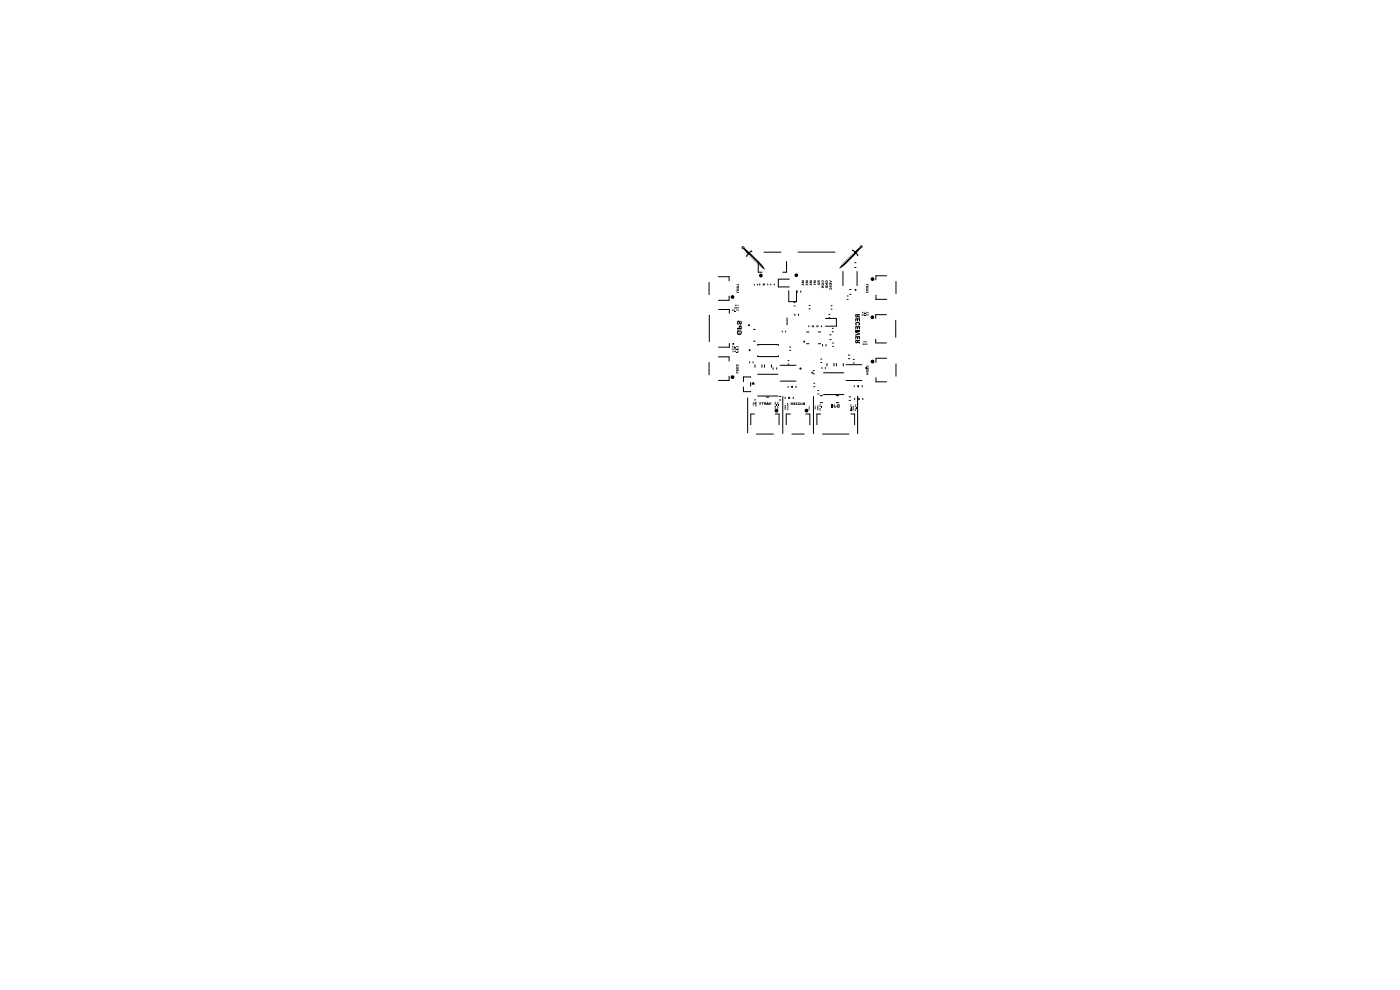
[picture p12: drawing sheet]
<svg xmlns="http://www.w3.org/2000/svg" width="297mm" height="210mm" viewBox="0 0 297 210" stroke-linecap="round" stroke-linejoin="round" font-family="sans-serif">
<g fill="none" stroke="#000" stroke-width=".21">
<path d="M150.4 59.9v2.6M152.4 58.7h2.3v.9M160.9 55.5v2.2h.8M162.1 53.5h3.6M166.9 55.5v2.2h-.8M167.4 59.2h-2.3v1.7h2.3M169.3 53.5h7.8M178.8 57.6v3M181.3 55.7h.3M181.3 56.7h.3M181.8 57.6v3M188.1 58.5h-2.3v.9"/>
<path d="M190.1 59.7v2.6M150.4 76.9v2.6M150.5 66.9v5.6M152.4 75.7h2.3v.9M152.4 65.7h2.3v.8M154.7 79.8v.9h-2.3M154.7 62.8v.9h-2.3M154.7 72.9v.8h-2.3M159 76.8v.2M159.8 76.8v.2M159.9 69.9h.3M159.9 72.4h.3"/>
<path d="M160 60.3v.2M160.2 77.4v.5M160.7 60.3v.2M160.7 79.4h4.4M160.8 73.3v-.2h4.3v.2M160.8 75.4v.3h4.3v-.3M161.2 60.2v.3M161.6 77.4v.5M161.9 60.2v.3M162.2 60.2v.2M162.2 77.4v.5M162.9 60.2v.2"/>
<path d="M163.5 60.2v.3M163.7 77.4v.5M164 78v.3M164.2 60.2v.3M164.8 78v.3M165.5 77.5h3.4M165.9 70.2v.2M166.7 70.2v.2M167 67.4v1.5M167.2 76.5h.2M167.2 77.2h.2M167.3 61.7v2.3h1.7v-2.3"/>
<path d="M167.5 73.6h.2M167.5 74.3h.2M168.5 64.2h.2M168.5 64.9h.2M168.6 66.6v.3M169.1 61.7v.3M169.4 66.6v.3M169.9 61.7v.3M171.1 70.4h.5M171.1 72.9h.5M171.6 69.1v.2M171.6 64.8h.3"/>
<path d="M171.6 65.5h.3M172.3 69.1v.2M172.5 78.6h.3M172.5 79.3h.3M172.6 69.1v.2M173.3 69.1v.2M173.5 69.1v.2M173.6 70.4h.5M173.6 72.9h.5M174.1 76.2h.2M174.1 76.9h.2M174.3 69.1v.2"/>
<path d="M174.4 78v.2M174.5 73.1v.3M174.7 79.1h4.3M175.1 78v.2M175.1 67.5h2.3v1.7h-2.3M175.2 73.1v.3M175.4 77.1v.5M175.8 66.7h.2M175.8 67.4h.2M176 71h.3M176 72h.3M176.3 64.9h.2"/>
<path d="M176.3 65.6h.2M176.6 69.7h.2M176.6 70.4h.2M176.6 72.8h.2M176.6 73.5h.2M176.9 77.1v.5M177.4 77.1v.5M178.9 77.1v.5M179.5 77.4h3.3M179.7 62.8h.2M179.7 63.5h.2M180 75.3h.3"/>
<path d="M180 76.1h.3M180.3 61.4h.3M180.3 62.4h.3M181 76.3h.2M181 77h.2M185.8 72v.8h2.2M185.8 62.6v.9h2.3M188 66.8h-2.2v.8M188.1 76h-2.3v.9M190 68v3.6M190.1 77.2v2.6M157.7 82.1v1h1.5"/>
<path d="M158.6 84.4v7.4M159.2 80h-1.5v1M159.2 81.1v.8M159.2 83v.1M160.1 84.8h.2M160.1 85.5h.2M160.1 87.8h-.8v2.3M160.5 92.1h3.6M160.7 84h4.4M162.6 84.2h.5M162.6 85.7h.5M164.5 87.8h.8v2.3"/>
<path d="M165.3 84.1h.4M165.3 84.8h.4M165.5 80.8h3.4M166.1 84.1v7.9M166.6 84.3v.3M167.2 82v.2M167.3 84.3v.3M167.5 84.2v.4M167.7 87.8h-.9v2.3M167.9 82v.2M168 92.1h2.6M168.1 81.9v.3"/>
<path d="M168.3 84.2v.4M168.9 81.9v.3M170.9 87.8h.9v2.3M172.6 84.1v7.9M172.6 81.3h.3M172.6 82h.3M173.5 82.9h.2M173.5 83.6h.2M174 83.9h.5M174 85.4h.5M174.1 87.8h-.8v2.3M174.5 92.1h5.6"/>
<path d="M174.7 83.7h4.3M177.4 83.9h.5M177.4 85.4h.5M179.5 80.7h3.3M180.1 84.2h.3M180.1 84.9h.3M180.5 87.8h.8v2.3M181.2 81.8v.2M181.3 84.5v.3M181.9 84v8M181.9 81.8v.2M182.1 84.5v.3"/>
<path d="M182.2 81.8v.3M182.3 84.5v.3M182.9 81.8v.3M183 84.5v.3M185.8 80.1v.9h2.3"/>
<circle cx="155.5" cy="72.9" r=".1"/>
<circle cx="158.9" cy="69" r=".1"/>
<circle cx="159" cy="74.3" r=".1"/>
<circle cx="169.8" cy="78.2" r=".13"/>
<circle cx="170.6" cy="72.5" r=".1"/>
<circle cx="172.3" cy="79.1" r=".1"/>
<circle cx="181.5" cy="61.5" r=".1"/>
<circle cx="183.8" cy="78.1" r=".13"/>
<circle cx="180.6" cy="87" r=".1"/>
</g>
<g fill="#000">
<path d="M157.4 52.3h.4l.7 .8a.52 .52 0 0 0 .5 .3 .52 .52 0 0 0 .5-.3l.2 .3-.6 .3 2.4 2.3 .8 1.2-1.4-1-2.1-2.1 3 2.7-1.9-1.9 .7 .5-.2-.1-.8-.6h.2h-.2l-.6-.7-.4 .1-.1 .5-.3-.3a.6 .6 0 0 0 .3-.5 .6 .6 0 0 0-.4-.5l-.7-.6-.1-.2 .3 .2 .2-.1-.5-.1 .1-.1h.3zM170.1 59.5h.5v.1h-.4l.4 .1-.4 .2h.4v.2h-.5v-.3h.3l-.3-.1zM170.9 59.5h.5v.1h-.4l.4 .1-.4 .2h.4v.2h-.5v-.3h.3l-.3-.1zM171.8 59.5h.5v.1h-.4l.4 .1-.4 .2h.4v.2h-.5v-.3h.3l-.3-.1zM172.6 59.5h.5v.1h-.4l.4 .1-.4 .2h.4v.2h-.5v-.3h.3l-.3-.1zM173.4 59.5h.5v.1h-.2l.2 .4-.2-.2-.2 .1-.1-.2 .2 .1v-.2l-.2 .1zM174.3 59.5a.26 .26 0 0 1 .4 .1 .26 .26 0 0 1-.1 .4v-.4l-.2 .1v.3l-.1-.1zM175.2 59.5a.29 .29 0 0 1 .4 .1 .29 .29 0 0 1-.1 .4h-.2v-.3l.2 .1-.1-.2-.2 .1v.3l-.1-.1zM176 59.4l.5 .2v.2l-.5 .2v-.2l.3-.1-.3-.1zM180.9 52.9a.6 .6 0 0 0 .6 .3 .6 .6 0 0 0 .5-.4l.4-.5 .3 .2 .1-.2v.1l-.1-.2-.3 .1a.31 .31 0 0 1 .3-.2 .31 .31 0 0 1 .3 .3 .31 .31 0 0 1-.4 .3l-.5 .5a.52 .52 0 0 0-.3 .5 .52 .52 0 0 0 .3 .5l-.3 .2-.2-.6-2.4 2.4-1.2 .8 .3-.5 1.6-1.3 .4-.4-.7 .5 .8-.8h.2h-.2l.8-.8v-.1l-2.9 2.9 2.9-3-.5-.3zM155.4 74.4l.1 .3h-.2zM155.3 65.6h.3v.3h-.3z"/>
<path d="M155.4 73.9l.2 .3h-.3l.1-.1v-.1l-.1 .1zM155.3 73.4h.3v.3h-.3zM155.6 74.4h.2v.3h-.2l.2-.2zM155.6 73.9h.3v.3h-.3v-.2l.2 .1zM155.6 65.7l.3-.1v.3l-.1-.1-.2 .1v-.2l.2 .1zM155.6 73.4h.3l-.1 .3zM155.8 65.2l.2-.1v.3h-.2l-.1-.1 .2 .1zM155.9 66h.2zM155.9 73.7h.2zM155.9 73.9h.3l-.2 .2 .1 .1h-.2l.2-.2zM155.9 74.4h.3l-.2 .2 .1 .1h-.2l.2-.2zM156.2 77.3l.1 .2a.21 .21 0 0 1 .2-.2 .21 .21 0 0 1 .2 .2 .21 .21 0 0 1-.2 .2v-.3l-.3 .3z"/>
<path d="M155.9 64.6l.1 .3 .2-.3-.1 .3zM156.1 65.1l.1 .2 .2-.2v.3l-.1-.1-.2 .1zM156.1 65.6h.3l-.2 .1 .1 .2zM156.1 73.4h.3l-.2 .1 .1 .2zM156.2 74.2h.2zM156.2 74.7l.2 .1zM156.2 64.6h.2v.2h-.1l.1 .1h-.2l.2-.1zM156.2 77.8h.4l.1 .4h-.5v-.2l.4 .1-.1-.2-.3 .1zM156.4 65.6l.2 .3 .1-.3v.3h-.2zM156.4 73.4l.2 .2 .1-.2v.3l-.2-.1zM156.5 65.2h.2v.2h-.3v-.1h.2zM156.5 73.9h.2v.3h-.3v-.2l.2 .1z"/>
<path d="M156.5 74.4h.2v.3h-.3v-.2l.2 .1zM156.3 60.8l.4-.1 .1 .5h-.5v-.2h.4l-.1-.1-.3 .1zM156.4 68.1l.4-.1 .3 .6v-.6a.38 .38 0 0 1 .3 .6 .38 .38 0 0 1-.6 .1l-.2-.4 .1 .6-.3-.1zM156.2 78.8h.1v.2h.4v.2h-.5zM156.2 78.3l.1 .3 .1-.3 .2 .3 .1-.3v.4h-.5zM156.5 70.1h.4v.4h-.2v-.2a.24 .24 0 0 0 0 .4 .24 .24 0 0 0 .3 0 .24 .24 0 0 0 0-.3l.1-.3a.55 .55 0 0 1 .2 .8 .55 .55 0 0 1-.8 .1 .55 .55 0 0 1-.1-.9zM156.5 64.8l.1-.1 .1 .1-.1 .1zM156.3 61.7h.1v.3h.4v.1h-.5zM156.3 61.2l.1 .3 .1-.2 .2 .2 .1-.3v.5h-.5zM156.3 60.3h.5v.1l-.3 .2 .1-.1h-.3zM156.3 69.6h.8v-.3l-.4 .2a.33 .33 0 0 1 .3-.5 .33 .33 0 0 1 .4 .4v.5h-1.1zM170.1 60.4h.3v-.2l-.3 .2 .4-.3 .1 .4h-.5z"/>
<path d="M171 60.2v.2h.3v-.3l.1 .4h-.4zM171.8 60.2l.1-.1v.3l.4-.3v.4l-.2-.2a.21 .21 0 0 1-.2 .2 .21 .21 0 0 1-.1-.3zM172.7 60.2h.1v.1h.3v.1h-.5zM173.4 60l.3 .2 .2-.2-.1 .3 .1 .2-.2-.1-.3 .1 .2-.2zM174.3 60l.4 .1v.4h-.4v-.1l.4-.1-.4-.1zM174.3 60.6h.5v.2h-.2l.2 .3-.2-.1h-.3v-.2l.1 .1 .1-.1h-.2zM175.1 60.1h.5v.1h-.3l.3 .4h-.5v-.2h.3zM175.1 60.7h.5l-.1 .4a.18 .18 0 0 1-.3 0 .18 .18 0 0 1 0-.2l.2 .1 .1-.2-.4 .1zM176 60h.5v.5l-.2-.3-.1 .2-.1-.2-.1 .2zM176 61.1a.26 .26 0 0 1 .4 0 .26 .26 0 0 1-.1 .4v-.3h-.2v.3l-.1-.1zM176 60.6h.2l.1 .2v-.3l.1 .1a.21 .21 0 0 1-.1 .4 .21 .21 0 0 1-.2-.3v.3l-.1-.2zM181.4 67.5h1v.7h-.2v-.4h-.2v.3h-.2v-.3h-.1v.4h-.3z"/>
<path d="M181.4 69.2h1v.7h-.2v-.5h-.2v.4h-.2v-.4h-.1v.5h-.3zM181.4 70h1v.3h-1zM181.4 70.4l1 .3v.2l-1 .3v-.2l.8-.2-.8-.2zM181.4 71.3h1v.7h-.2v-.4h-.2v.3h-.2v-.3h-.1v.4h-.3zM181.5 68.4a.48 .48 0 0 1 .7-.1 .48 .48 0 0 1 0 .7l-.1 .1-.1-.2 .2-.1a.22 .22 0 0 0-.3-.3 .22 .22 0 0 0-.1 .3l-.1 .3-.2-.2zM181.4 66.6h1v.3h-.4l.4 .3v.2l-.4-.2a.29 .29 0 0 1-.4 .2 .29 .29 0 0 1-.2-.4l.3 .1 .1-.1-.2-.1-.2 .1zM181.4 72.1h1v.3h-.4l.4 .2v.3l-.4-.3a.29 .29 0 0 1-.4 .2 .29 .29 0 0 1-.2-.3l.3 .1 .1-.1-.2-.1-.2 .1zM182.8 66.7h.3v.3h-.3zM182.8 66.2h.3v.3h-.3zM183.1 72.9h.2v.3l-.3-.1v-.1l.2 .1zM183.2 66.7h.2v.3l-.1-.2-.2 .2v-.2h.2zM183.2 66.2h.2l-.1 .3z"/>
<path d="M183.1 72.4l.2 .2 .2-.2-.2 .3zM183.4 72.9v.1l.2-.1v.3v-.2l-.2 .2zM183.4 66.5h.3zM183.4 67h.3zM183.5 72.4h.2v.1l-.1 .1h.1h-.2l.1-.1zM183.7 60.2h.5v.4h-.1v-.2h-.4zM183.7 60.7h.5v.4l-.1-.2-.1 .2-.2-.2-.1 .2zM183.7 77.6h.5v.4h-.1v-.3h-.4zM183.7 78h.5v.5l-.1-.3-.1 .2-.1-.2-.2 .3zM183.7 72.9h.3v.2h-.3v-.1h.2zM183.8 61.8v.2h.3l.1-.2v.3h-.4zM183.7 66.2h.2v.1l-.1 .1h.1h-.2l.1-.1z"/>
<path d="M183.7 66.7h.2v.1l-.1 .1h.1h-.2l.1-.1zM183.8 72.5l.1-.1 .1 .1-.2 .1zM184 66.2l.1 .2 .2-.2-.1 .2h-.2zM184 66.7l.1 .2 .2-.2-.1 .2h-.2zM183.7 79.3h.3v-.1l-.3 .1 .5-.2v.3h-.5zM183.7 61.2h.5l-.1 .5a.18 .18 0 0 1-.3 0 .18 .18 0 0 1 0-.3l.2 .1 .1-.1h-.4zM183.7 78.6h.5l-.1 .4a.18 .18 0 0 1-.2 0 .18 .18 0 0 1 0-.3l.1 .2 .1-.2h-.4zM159.7 85.5l.2 .2 .1-.2v.2h-.2v-.1l-.1 .1zM159.7 85.8l.3 .2-.3 .1 .2-.2zM159.7 85.3l.2-.1 .1 .2h-.2zM160.2 85.6h.3l-.2 .1 .2 .2h-.3l.2-.1zM160.2 85.3h.3v.2h-.2l.1-.2-.2 .2z"/>
<path d="M160.2 85.9h.3v.3h-.2l-.1-.2h.2h-.2zM161.1 85.3h.3l.1 .3-.3 .1 .2 .1a.19 .19 0 0 1-.2 .1 .19 .19 0 0 1-.1-.3 .19 .19 0 0 1 .2-.1zM161.5 85.3h.5l-.2 .2v.3h-.1v-.3zM162.1 85.4l.4-.1v.5h-.2v-.2l-.3 .2 .2-.2-.2-.1h.3h-.3zM162.7 85.3h.2l.2 .5h-.6l.1-.1h.3l-.1-.2-.2 .2zM163.1 85.3h.2l.1 .4v-.4h.2l-.1 .5h-.3zM164.3 85.3h.3v.2h-.3l.3-.1zM164.3 86.4h.3v.3h-.3zM164.4 85.6h.2v.2l-.1-.1-.1 .1zM164.3 86.1h.3l-.1 .1 .1 .2-.2-.1 .1-.1h-.2zM164.7 85.9v.2zM164.8 85.3h.3v.2h-.3l.3-.1z"/>
<path d="M164.8 86.1l.3 .2-.3 .1zM164.8 86.4h.3v.3h-.3zM164.9 85.6h.2v.2l-.1-.1-.1 .1zM165.2 85.9v.2zM166.4 86.3h.3h-.1l.1 .2h-.3h.2zM166.5 85.9l.2 .1v.2h-.1v-.2l-.1 .2zM166.4 86.6h.3v.2l-.2 .1-.1-.2h.3h-.3zM166.9 86.1h.3v.2l-.3 .1 .3-.2zM166.9 86.4l.1 .2 .2-.2v.3v-.2l-.3 .2zM166.9 86.7l.1 .2 .2-.2v.3v-.2l-.3 .2zM167.1 85.6l.1 .1zM166.9 85.8h.3v.2h-.2l.2-.1h-.3z"/>
<path d="M167.8 85.4h.4v.5h-.2v-.2l-.3 .2 .1-.2-.1-.1h.3h-.3zM168.3 85.4h.4v.5h-.5l.3-.1-.2-.1 .2-.2zM168.7 85.4h.5l-.3 .1 .3 .4h-.5l.3-.1zM169.3 85.4h.4l-.3 .1 .3 .4h-.5l.3-.1zM169.8 85.4h.1l.1 .4 .1-.4h.2l-.1 .5h-.4zM170.4 85.4h.4v.5h-.4l-.1-.2 .3 .1-.3-.1 .1-.1h.2h-.2zM171.5 86.4l.2 .1 .1-.1v.2h-.1l-.1-.1-.1 .1zM171.5 86.6l.3 .3-.3 .1 .2-.2zM171.6 86.1l.2 .1-.1 .1h-.1zM172.8 86.5l.3 .3-.3 .1 .2-.2zM172.9 86.1l.1-.1 .1 .2h-.2zM172.9 86.3l.1 .1 .1-.1v.2h-.2l.1-.1z"/>
<path d="M173.3 86.4h.3h-.1l.1 .2h-.3h.2zM173.4 86l.2 .1v.2h-.1v-.2l-.2 .2zM173.3 86.7h.3v.2l-.2 .1-.1-.2h.3h-.3zM173.8 85.7l.3 .1v.2h-.3l.3-.1zM173.8 86.5l.3 .2-.3 .1zM173.8 86.9l.3-.1v.4h-.3zM173.9 86.1l.1 .1 .1-.1v.2h-.2zM174.2 86.3v.2zM176.5 85.8h.2v.7h-.2zM176.9 85.8h.2v.5l.3-.1a.28 .28 0 0 1-.3 .3 .28 .28 0 0 1-.2-.3zM177.6 85.8h.5v.7l-.6-.1v-.3l.4 .2v-.4l-.4 .2zM180.3 85.8h.3v.3h-.3l.3-.2z"/>
<path d="M180.3 86.9h.3v.4h-.3zM180.4 86.2l.2 .1v-.1v.1l-.2 .1zM180.3 86.6h.3l-.1 .1 .1 .2h-.2l.1-.2-.2 .1zM180.7 86.4v.2zM180.8 86.4h.3l-.1 .1 .1 .2h-.3l.2-.1zM180.9 86.1h.2v.3h-.1v-.2l-.1 .1zM180.8 86.8h.3v.2h-.2l-.1-.1h.3h-.3zM181.3 85.8h.3v.3h-.3l.3-.2zM181.3 86.9h.3v.4h-.3zM181.3 86.3l.3-.2v.3zM181.3 86.6h.3l-.1 .1 .1 .2h-.2l.1-.2-.2 .1zM181.7 86.4v.2z"/>
</g>
<g fill="#000" stroke="#000" stroke-width=".3">
<circle cx="161.4" cy="58.5" r=".25"/>
<circle cx="185.1" cy="59.2" r=".25"/>
<circle cx="155.4" cy="63" r=".25"/>
<circle cx="155.4" cy="80" r=".25"/>
<circle cx="185.1" cy="67.3" r=".25"/>
<circle cx="185.1" cy="76.7" r=".25"/>
<circle cx="164.7" cy="87.1" r=".25"/>
<circle cx="171.1" cy="87.1" r=".25"/>
</g>
<g fill="#000" stroke="#000" stroke-width=".21">
<path d="M159.8 81.1l.2 .4h-.5z"/>
<circle cx="168.9" cy="58.4" r=".28"/>
</g>
</svg>
